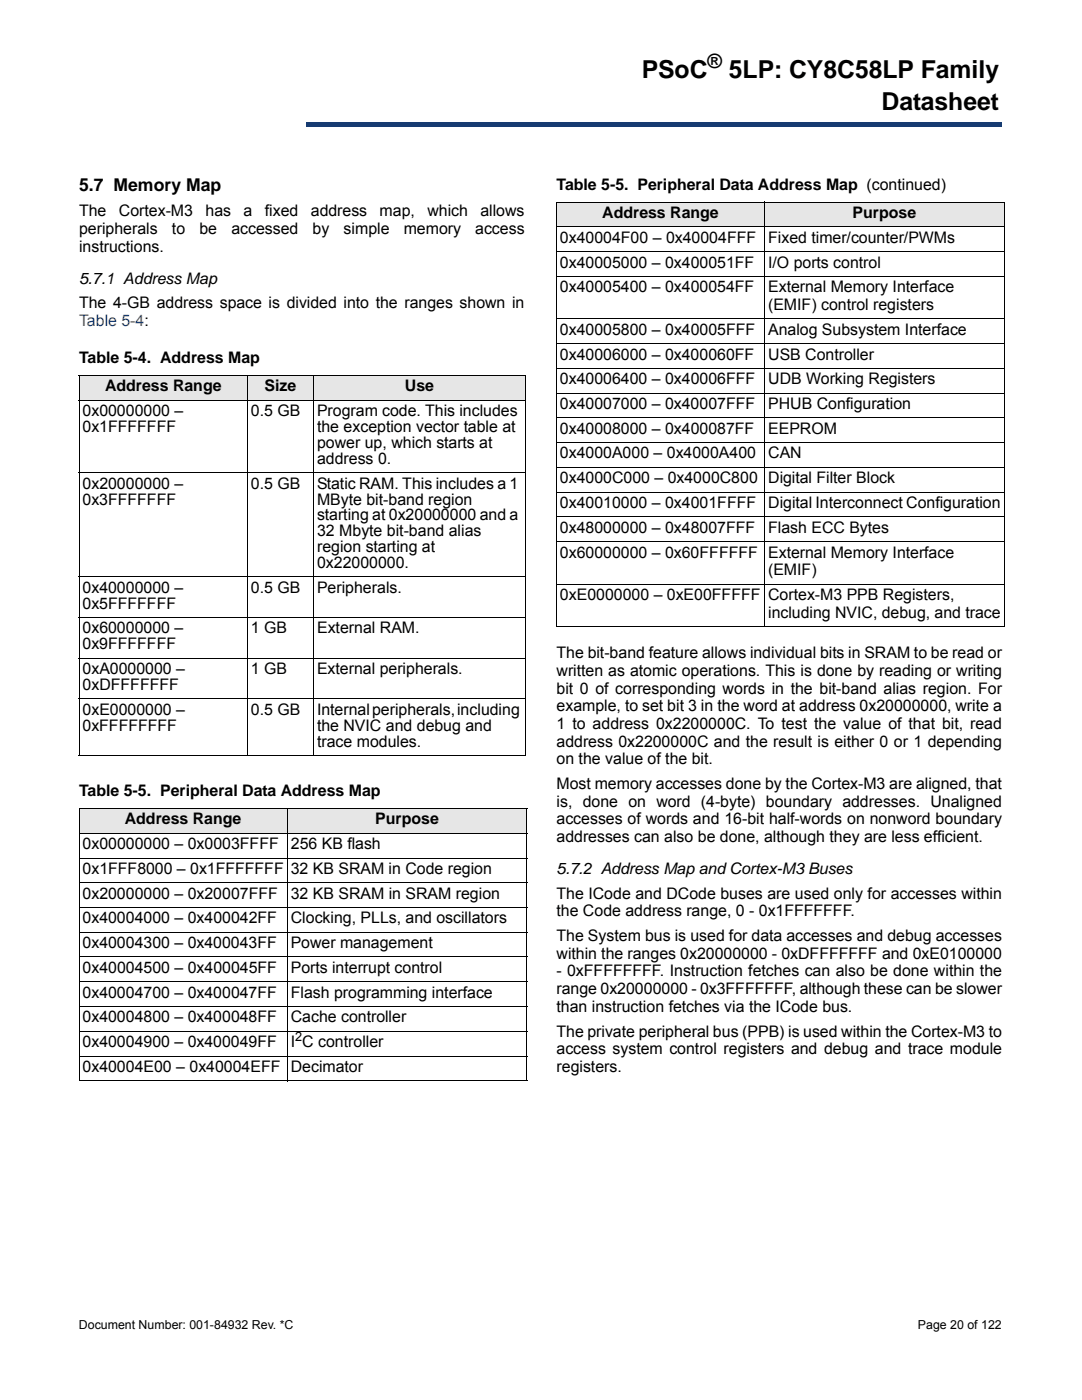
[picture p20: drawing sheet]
<svg xmlns="http://www.w3.org/2000/svg" width="216mm" height="279mm" viewBox="0 0 216 279" stroke-linecap="round" stroke-linejoin="round" font-family="sans-serif">
<defs><g id="words">
<g font-size="4.9">
<text x="128" y="15.5">PSoC</text>
<text x="145.4" y="15.5">5LP: CY8C58LP Family</text>
<text x="175.9" y="21.9">Datasheet</text>
</g>
<text font-size="3.9" x="141.2" y="13.5">®</text>
<text font-size="3.5" x="15.8" y="38.1">5.7 Memory Map</text>
<g font-size="3.2">
<text x="111" y="37.9">Table 5-5. Peripheral Data Address Map (continued)</text>
<text x="15.8" y="43.2">The</text>
<text x="15.8" y="46.7">peripherals</text>
<text x="23.7" y="43.2">Cortex-M3</text>
<text x="34.3" y="46.7">to</text>
<text x="39.8" y="46.7">be</text>
<text x="41" y="43.2">has</text>
<text x="46.2" y="46.7">accessed</text>
<text x="48.6" y="43.2">a</text>
<text x="52.8" y="43.2">fixed</text>
<text x="62" y="43.2">address</text>
<text x="62.4" y="46.7">by</text>
<text x="68.6" y="46.7">simple</text>
<text x="75.8" y="43.2">map,</text>
<text x="80.6" y="46.7">memory</text>
<text x="85.3" y="43.2">which</text>
<text x="94.8" y="46.7">access</text>
<text x="95.9" y="43.2">allows</text>
<text x="120.2" y="43.5">Address Range</text>
<text x="170.1" y="43.5">Purpose</text>
<text x="15.8" y="50.2">instructions.</text>
<text x="111.7" y="48.5">0x40004F00 – 0x40004FFF</text>
<text x="111.7" y="53.4">0x40005000 – 0x400051FF</text>
<text x="153.3" y="53.4">I/O ports control</text>
<text x="153.3" y="48.5">Fixed timer/counter/PWMs</text>
<text x="15.8" y="56.6">5.7.1 Address Map</text>
<text x="111.7" y="58.4">0x40005400 – 0x400054FF</text>
<text x="153.3" y="58.4">External Memory Interface</text>
<text x="15.8" y="61.5">The 4-GB address space is divided into the ranges shown in</text>
<text x="153.3" y="61.9">(EMIF) control registers</text>
<text x="111.7" y="66.8">0x40005800 – 0x40005FFF</text>
<text x="111.7" y="71.8">0x40006000 – 0x400060FF</text>
<text x="153.3" y="66.8">Analog Subsystem Interface</text>
<text x="153.3" y="71.8">USB Controller</text>
<text x="15.8" y="72.5">Table 5-4. Address Map</text>
<text x="111.7" y="76.7">0x40006400 – 0x40006FFF</text>
<text x="153.3" y="76.7">UDB Working Registers</text>
<text x="16.5" y="83">0x00000000 –</text>
<text x="21" y="78.1">Address Range</text>
<text x="50.1" y="83">0.5 GB</text>
<text x="52.8" y="78.1">Size</text>
<text x="63.3" y="83">Program code. This includes</text>
<text x="80.8" y="78.1">Use</text>
<text x="111.7" y="81.6">0x40007000 – 0x40007FFF</text>
<text x="153.3" y="81.6">PHUB Configuration</text>
<text x="16.5" y="86.2">0x1FFFFFFF</text>
<text x="63.3" y="86.2">the exception vector table at</text>
<text x="63.3" y="89.4">power up, which starts at</text>
<text x="111.7" y="86.6">0x40008000 – 0x400087FF</text>
<text x="153.3" y="86.6">EEPROM</text>
<text x="63.3" y="92.6">address 0.</text>
<text x="111.7" y="91.5">0x4000A000 – 0x4000A400</text>
<text x="153.3" y="91.5">CAN</text>
<text x="16.5" y="97.5">0x20000000 –</text>
<text x="16.5" y="100.7">0x3FFFFFFF</text>
<text x="50.1" y="97.5">0.5 GB</text>
<text x="63.3" y="97.5">Static RAM. This includes a 1</text>
<text x="63.3" y="100.7">MByte bit-band region</text>
<text x="111.7" y="96.5">0x4000C000 – 0x4000C800 Digital Filter Block</text>
<text x="111.7" y="101.4">0x40010000 – 0x4001FFFF</text>
<text x="153.3" y="101.4">Digital Interconnect Configuration</text>
<text x="63.3" y="103.9">starting at 0x20000000 and a</text>
<text x="63.3" y="107">32 Mbyte bit-band alias</text>
<text x="111.7" y="106.3">0x48000000 – 0x48007FFF</text>
<text x="153.3" y="106.3">Flash ECC Bytes</text>
<text x="63.3" y="110.2">region starting at</text>
<text x="63.3" y="113.4">0x22000000.</text>
<text x="111.7" y="111.3">0x60000000 – 0x60FFFFFF External Memory Interface</text>
<text x="16.5" y="118.3">0x40000000 –</text>
<text x="50.1" y="118.3">0.5 GB</text>
<text x="63.3" y="118.3">Peripherals.</text>
<text x="111.7" y="119.7">0xE0000000 – 0xE00FFFFF Cortex-M3 PPB Registers,</text>
<text x="153.3" y="114.8">(EMIF)</text>
<text x="16.5" y="121.5">0x5FFFFFFF</text>
<text x="153.3" y="123.3">including NVIC, debug, and trace</text>
<text x="16.5" y="126.4">0x60000000 –</text>
<text x="16.5" y="129.6">0x9FFFFFFF</text>
<text x="50.1" y="126.4">1 GB</text>
<text x="63.3" y="126.4">External RAM.</text>
<text x="111" y="131.4">The bit-band feature allows individual bits in SRAM to be read or</text>
<text x="16.5" y="134.6">0xA0000000 –</text>
<text x="16.5" y="137.7">0xDFFFFFFF</text>
<text x="50.1" y="134.6">1 GB</text>
<text x="63.3" y="134.6">External peripherals.</text>
<text x="111" y="134.9">written as atomic operations. This is done by reading or writing</text>
<text x="16.5" y="142.7">0xE0000000 –</text>
<text x="50.1" y="142.7">0.5 GB</text>
<text x="63.3" y="142.7">Internal peripherals, including</text>
<text x="111" y="138.4">bit 0 of corresponding words in the bit-band alias region. For</text>
<text x="111" y="142">example, to set bit 3 in the word at address 0x20000000, write a</text>
<text x="16.5" y="145.8">0xFFFFFFFF</text>
<text x="63.3" y="145.8">the NVIC and debug and</text>
<text x="63.3" y="149">trace modules.</text>
<text x="111" y="145.5">1 to address 0x2200000C. To test the value of that bit, read</text>
<text x="111" y="149">address 0x2200000C and the result is either 0 or 1 depending</text>
<text x="111" y="152.5">on the value of the bit.</text>
<text x="15.8" y="158.9">Table 5-5. Peripheral Data Address Map</text>
<text x="111" y="157.5">Most memory accesses done by the Cortex-M3 are aligned, that</text>
<text x="111" y="161">is, done on word (4-byte) boundary addresses. Unaligned</text>
<text x="24.9" y="164.5">Address Range</text>
<text x="74.9" y="164.5">Purpose</text>
<text x="111" y="164.5">accesses of words and 16-bit half-words on nonword boundary</text>
<text x="16.5" y="169.5">0x00000000 – 0x0003FFFF</text>
<text x="58" y="169.5">256 KB flash</text>
<text x="111" y="168.1">addresses can also be done, although they are less efficient.</text>
<text x="16.5" y="174.4">0x1FFF8000 – 0x1FFFFFFF 32 KB SRAM in Code region</text>
<text x="16.5" y="179.3">0x20000000 – 0x20007FFF</text>
<text x="58" y="179.3">32 KB SRAM in SRAM region</text>
<text x="111" y="174.4">5.7.2 Address Map and Cortex-M3 Buses</text>
<text x="111" y="179.3">The ICode and DCode buses are used only for accesses within</text>
<text x="16.5" y="184.3">0x40004000 – 0x400042FF</text>
<text x="58" y="184.3">Clocking, PLLs, and oscillators</text>
<text x="111" y="182.9">the Code address range, 0 - 0x1FFFFFFF.</text>
<text x="16.5" y="189.2">0x40004300 – 0x400043FF</text>
<text x="58" y="189.2">Power management</text>
<text x="111" y="187.8">The System bus is used for data accesses and debug accesses</text>
<text x="111" y="191.3">within the ranges 0x20000000 - 0xDFFFFFFF and 0xE0100000</text>
<text x="16.5" y="194.2">0x40004500 – 0x400045FF</text>
<text x="58" y="194.2">Ports interrupt control</text>
<text x="111" y="194.9">- 0xFFFFFFFF. Instruction fetches can also be done within the</text>
<text x="16.5" y="199.1">0x40004700 – 0x400047FF</text>
<text x="58" y="199.1">Flash programming interface</text>
<text x="111" y="198.4">range 0x20000000 - 0x3FFFFFFF, although these can be slower</text>
<text x="111" y="201.9">than instruction fetches via the ICode bus.</text>
<text x="16.5" y="204">0x40004800 – 0x400048FF</text>
<text x="16.5" y="209">0x40004900 – 0x400049FF</text>
<text x="58" y="209">I C controller</text>
<text x="58" y="204">Cache controller</text>
<text x="111" y="206.9">The private peripheral bus (PPB) is used within the Cortex-M3 to</text>
<text x="16.5" y="213.9">0x40004E00 – 0x40004EFF Decimator</text>
<text x="111" y="210.4">access system control registers and debug and trace module</text>
<text x="111" y="213.9">registers.</text>
</g>
<text font-size="3.2" fill="#1f52a1" x="15.8" y="65">Table 5-4:</text>
<g font-size="2.5">
<text x="58.9" y="207.7">2</text>
<text x="15.7" y="265.2">Document Number: 001-84932 Rev. *C</text>
<text x="183.2" y="265.2">Page 20 of 122</text>
</g>
</g></defs>
<path d="M61 24.4h138.8v.9h-138.8z" fill="#163b71"/>
<path d="M61 24.4h138.9" fill="none" stroke="#163b71" stroke-width=".2"/>
<path d="M199.7 24.4h.2v1h-.2z" fill="#163b71"/>
<path d="M61 25.3h138.8" fill="none" stroke="#163b71" stroke-width=".2"/>
<path d="M61 24.3h.1v1h-.1z" fill="#163b71"/>
<path d="M15.8 8.6h45.2v18h-45.2z" fill="#fff"/>
<g fill="#e6e6e6">
<path d="M15.8 74.9h33.6v5h-33.6z"/>
<path d="M49.4 74.9h13.1v5h-13.1z"/>
<path d="M62.5 74.9h42.3v5h-42.3z"/>
<path d="M15.8 161.4h41.5v4.9h-41.5z"/>
<path d="M57.3 161.4h47.9v4.9h-47.9z"/>
</g>
<g fill="none" stroke="#000" stroke-width=".2">
<path d="M15.7 74.9h89.2M15.7 79.9h89.2M15.8 75v75.7M49.4 74.8v76.1M62.5 74.8v76.1M104.8 75v75.7M15.7 94.3h89.2M15.7 115.1h89.2M15.7 123.3h89.2M15.7 131.4h89.2M15.7 139.5h89.2M15.7 150.8h89.2"/>
<path d="M15.7 161.4h89.5M15.7 166.3h89.5M15.7 171.2h89.5M15.7 176.2h89.5M15.8 161.5v54.1M57.3 161.3v54.5M105.2 161.5v54.1M15.7 181.1h89.5M15.7 186.1h89.5M15.7 191h89.5M15.7 195.9h89.5M15.7 200.9h89.5"/>
<path d="M15.7 205.8h89.5M15.7 210.8h89.5M15.7 215.7h89.5"/>
</g>
<path d="M152.6 88.3h47.8v5h-47.8z" fill="#fff"/>
<g fill="#e6e6e6">
<path d="M111 40.3h41.6v5h-41.6z"/>
<path d="M152.6 40.3h47.8v5h-47.8z"/>
</g>
<g fill="none" stroke="#000" stroke-width=".2">
<path d="M110.9 40.3h89.6M110.9 45.3h89.6M110.9 50.2h89.6M110.9 55.2h89.6M111 40.4v84.5M152.6 40.3v84.8M200.4 40.4v84.5M110.9 63.6h89.6M110.9 68.6h89.6M110.9 73.5h89.6M110.9 78.5h89.6M110.9 83.4h89.6"/>
<path d="M110.9 88.3h89.6M110.9 93.3h89.6M110.9 98.2h89.6M110.9 103.1h89.6M110.9 108.1h89.6M110.9 116.6h89.6M110.9 125h89.6"/>
</g>
<use href="#words"/>
</svg>
